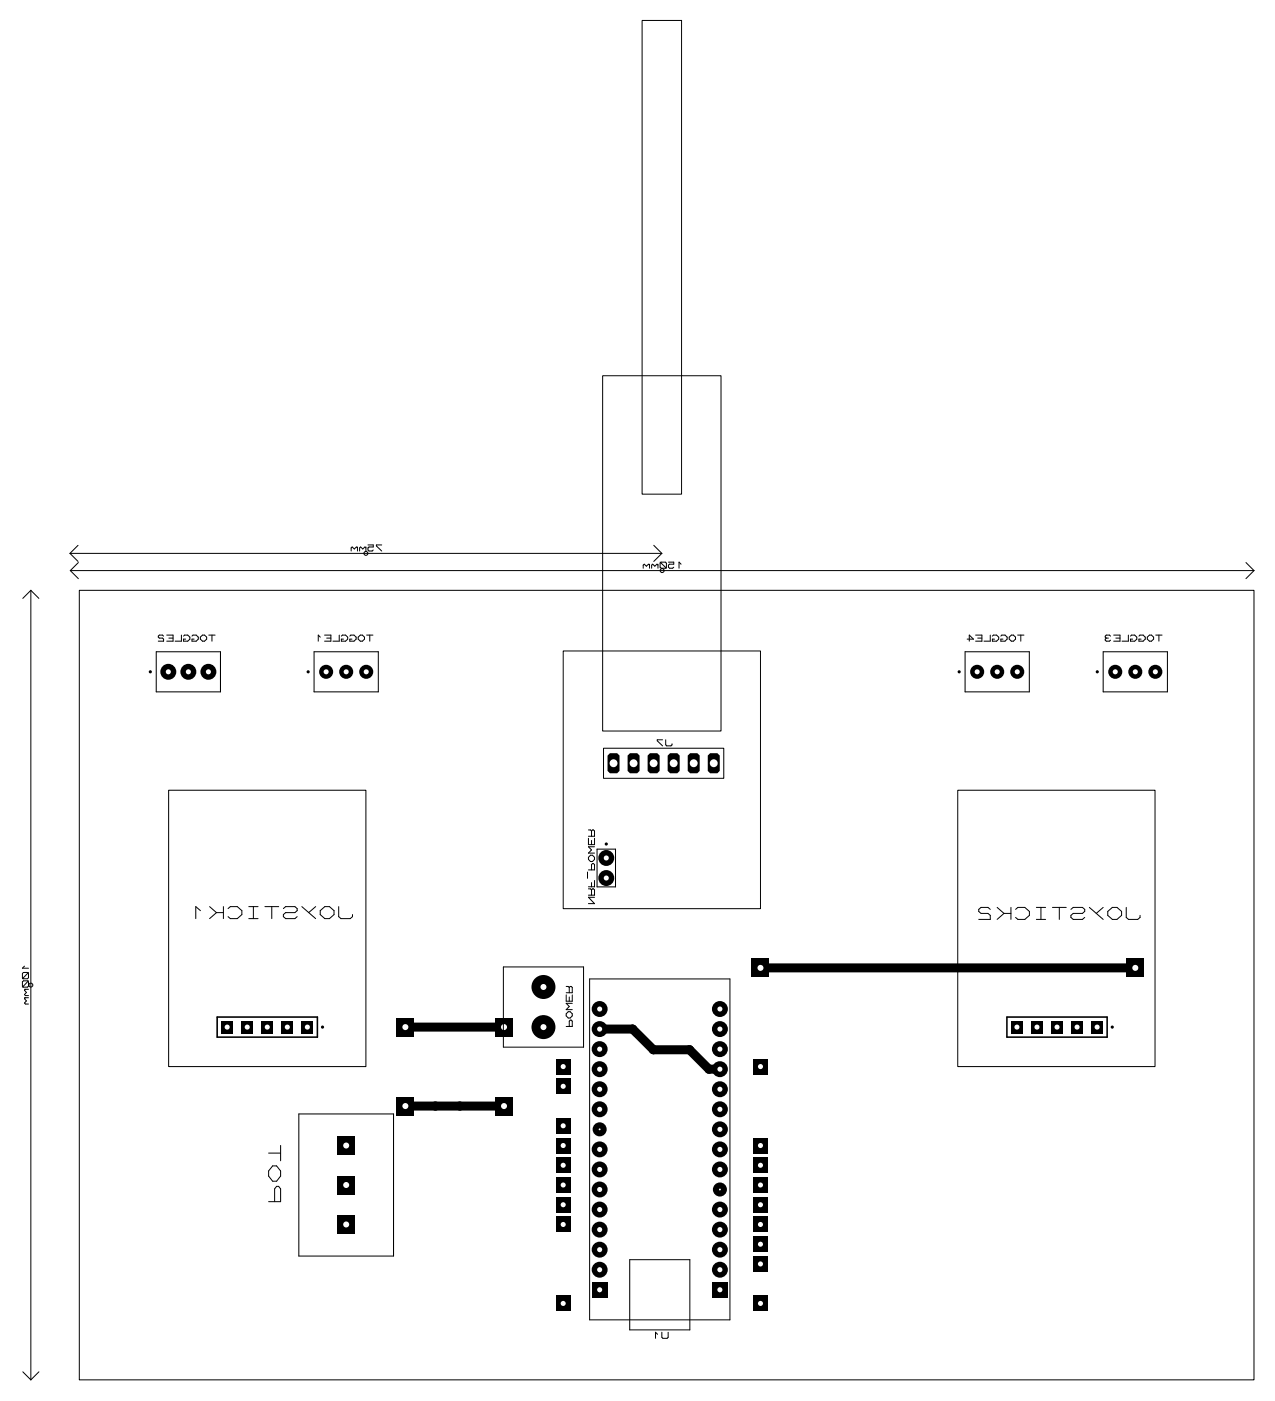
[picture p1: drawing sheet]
<svg xmlns="http://www.w3.org/2000/svg" width="162mm" height="177mm" viewBox="0 0 162 177" stroke-linecap="round" stroke-linejoin="round" font-family="sans-serif">
<path d="M51.4 130.1h12.5M76 130.3h4.2l2.6 2.7h4.6l2.4 2.4h1.4M96.4 122.6h47.5M51.4 140.1h12.5" fill="none" stroke="#000" stroke-width="1.1"/>
<g fill="#000">
<circle cx="80.2" cy="130.3" r=".57"/>
<circle cx="82.8" cy="133" r=".57"/>
<circle cx="87.4" cy="133" r=".57"/>
<circle cx="89.8" cy="135.4" r=".57"/>
<circle cx="91.2" cy="127.8" r="1.01"/>
<circle cx="55.2" cy="140.1" r=".57"/>
<circle cx="58.3" cy="140.1" r=".57"/>
</g>
<circle cx="91.2" cy="127.8" r=".32" fill="#fff"/>
<circle cx="91.2" cy="130.3" r="1.01" fill="#000"/>
<circle cx="91.2" cy="130.3" r=".32" fill="#fff"/>
<circle cx="91.2" cy="132.9" r="1.01" fill="#000"/>
<circle cx="91.2" cy="132.9" r=".32" fill="#fff"/>
<circle cx="91.2" cy="135.4" r="1.01" fill="#000"/>
<circle cx="91.2" cy="135.4" r=".32" fill="#fff"/>
<circle cx="91.2" cy="138" r="1.01" fill="#000"/>
<circle cx="91.2" cy="138" r=".32" fill="#fff"/>
<circle cx="91.2" cy="140.5" r="1.01" fill="#000"/>
<circle cx="91.2" cy="140.5" r=".32" fill="#fff"/>
<circle cx="91.2" cy="143" r="1.01" fill="#000"/>
<circle cx="91.2" cy="143" r=".32" fill="#fff"/>
<circle cx="91.2" cy="145.6" r="1.01" fill="#000"/>
<circle cx="91.2" cy="145.6" r=".32" fill="#fff"/>
<circle cx="91.2" cy="148.1" r="1.01" fill="#000"/>
<circle cx="91.2" cy="148.1" r=".32" fill="#fff"/>
<circle cx="91.2" cy="150.7" r=".89" fill="#000"/>
<circle cx="91.2" cy="150.7" r=".12" fill="#fff"/>
<circle cx="91.2" cy="153.2" r="1.01" fill="#000"/>
<circle cx="91.2" cy="153.2" r=".32" fill="#fff"/>
<circle cx="91.2" cy="155.7" r="1.01" fill="#000"/>
<circle cx="91.2" cy="155.7" r=".32" fill="#fff"/>
<circle cx="91.2" cy="158.3" r="1.01" fill="#000"/>
<circle cx="91.2" cy="158.3" r=".32" fill="#fff"/>
<circle cx="91.2" cy="160.8" r="1.01" fill="#000"/>
<circle cx="91.2" cy="160.8" r=".32" fill="#fff"/>
<path d="M90.2 162.3h2v2.1h-2z" fill="#000"/>
<circle cx="91.2" cy="163.4" r=".32" fill="#fff"/>
<path d="M75 162.3h2v2.1h-2z" fill="#000"/>
<circle cx="76" cy="163.4" r=".32" fill="#fff"/>
<circle cx="76" cy="160.8" r="1.01" fill="#000"/>
<circle cx="76" cy="160.8" r=".32" fill="#fff"/>
<circle cx="76" cy="158.3" r="1.01" fill="#000"/>
<circle cx="76" cy="158.3" r=".32" fill="#fff"/>
<circle cx="76" cy="155.7" r="1.01" fill="#000"/>
<circle cx="76" cy="155.7" r=".32" fill="#fff"/>
<circle cx="76" cy="153.2" r="1.01" fill="#000"/>
<circle cx="76" cy="153.2" r=".32" fill="#fff"/>
<circle cx="76" cy="150.7" r="1.01" fill="#000"/>
<circle cx="76" cy="150.7" r=".32" fill="#fff"/>
<circle cx="76" cy="148.1" r="1.01" fill="#000"/>
<circle cx="76" cy="148.1" r=".32" fill="#fff"/>
<circle cx="76" cy="145.6" r="1.01" fill="#000"/>
<circle cx="76" cy="145.6" r=".32" fill="#fff"/>
<circle cx="76" cy="143" r=".89" fill="#000"/>
<circle cx="76" cy="143" r=".12" fill="#fff"/>
<circle cx="76" cy="140.5" r="1.01" fill="#000"/>
<circle cx="76" cy="140.5" r=".32" fill="#fff"/>
<circle cx="76" cy="138" r="1.01" fill="#000"/>
<circle cx="76" cy="138" r=".32" fill="#fff"/>
<circle cx="76" cy="135.4" r="1.01" fill="#000"/>
<circle cx="76" cy="135.4" r=".32" fill="#fff"/>
<circle cx="76" cy="132.9" r="1.01" fill="#000"/>
<circle cx="76" cy="132.9" r=".32" fill="#fff"/>
<circle cx="76" cy="130.3" r="1.01" fill="#000"/>
<circle cx="76" cy="130.3" r=".32" fill="#fff"/>
<circle cx="76" cy="127.8" r="1.01" fill="#000"/>
<circle cx="76" cy="127.8" r=".32" fill="#fff"/>
<path d="M90 95.4h.9l.3 .3v1.9l-.3 .3h-.9l-.3-.3v-1.9z" fill-rule="evenodd" fill="#000"/>
<circle cx="90.4" cy="96.7" r=".5" fill="#fff"/>
<path d="M87.4 95.4h1l.3 .3v1.9l-.3 .3h-1l-.3-.3v-1.9z" fill-rule="evenodd" fill="#000"/>
<circle cx="87.9" cy="96.7" r=".5" fill="#fff"/>
<path d="M84.9 95.4h.9l.3 .3v1.9l-.3 .3h-.9l-.3-.3v-1.9z" fill-rule="evenodd" fill="#000"/>
<circle cx="85.4" cy="96.7" r=".5" fill="#fff"/>
<path d="M82.4 95.4h.9l.3 .3v1.9l-.3 .3h-.9l-.3-.3v-1.9z" fill-rule="evenodd" fill="#000"/>
<circle cx="82.8" cy="96.7" r=".5" fill="#fff"/>
<path d="M79.8 95.4h.9l.3 .3v1.9l-.3 .3h-.9l-.3-.3v-1.9z" fill-rule="evenodd" fill="#000"/>
<circle cx="80.3" cy="96.7" r=".5" fill="#fff"/>
<path d="M77.3 95.4h.9l.3 .3v1.9l-.3 .3h-.9l-.3-.3v-1.9z" fill-rule="evenodd" fill="#000"/>
<circle cx="77.7" cy="96.7" r=".5" fill="#fff"/>
<circle cx="76.8" cy="108.7" r="1.01" fill="#000"/>
<circle cx="76.8" cy="108.7" r=".32" fill="#fff"/>
<circle cx="76.8" cy="111.2" r="1.01" fill="#000"/>
<circle cx="76.8" cy="111.2" r=".32" fill="#fff"/>
<circle cx="41.3" cy="85.1" r=".89" fill="#000"/>
<circle cx="41.3" cy="85.1" r=".32" fill="#fff"/>
<circle cx="43.9" cy="85.1" r=".89" fill="#000"/>
<circle cx="43.9" cy="85.1" r=".32" fill="#fff"/>
<circle cx="46.4" cy="85.1" r=".89" fill="#000"/>
<circle cx="46.4" cy="85.1" r=".32" fill="#fff"/>
<circle cx="21.3" cy="85.1" r="1.01" fill="#000"/>
<circle cx="21.3" cy="85.1" r=".32" fill="#fff"/>
<circle cx="23.9" cy="85.1" r="1.01" fill="#000"/>
<circle cx="23.9" cy="85.1" r=".32" fill="#fff"/>
<circle cx="26.4" cy="85.1" r="1.01" fill="#000"/>
<circle cx="26.4" cy="85.1" r=".32" fill="#fff"/>
<path d="M138.3 129.3h1.5v1.5h-1.5z" fill="#000"/>
<circle cx="139" cy="130.1" r=".32" fill="#fff"/>
<path d="M135.7 129.3h1.5v1.5h-1.5z" fill="#000"/>
<circle cx="136.5" cy="130.1" r=".32" fill="#fff"/>
<path d="M133.2 129.3h1.5v1.5h-1.5z" fill="#000"/>
<circle cx="133.9" cy="130.1" r=".32" fill="#fff"/>
<path d="M130.6 129.3h1.6v1.5h-1.6z" fill="#000"/>
<circle cx="131.4" cy="130.1" r=".32" fill="#fff"/>
<path d="M128.1 129.3h1.5v1.5h-1.5z" fill="#000"/>
<circle cx="128.9" cy="130.1" r=".32" fill="#fff"/>
<circle cx="68.9" cy="130.1" r="1.52" fill="#000"/>
<circle cx="68.9" cy="130.1" r=".38" fill="#fff"/>
<circle cx="68.9" cy="125" r="1.52" fill="#000"/>
<circle cx="68.9" cy="125" r=".38" fill="#fff"/>
<path d="M42.7 153.9h2.3v2.3h-2.3z" fill="#000"/>
<circle cx="43.9" cy="155.1" r=".38" fill="#fff"/>
<path d="M42.7 148.9h2.3v2.3h-2.3z" fill="#000"/>
<circle cx="43.9" cy="150.1" r=".38" fill="#fff"/>
<path d="M42.7 143.9h2.3v2.3h-2.3z" fill="#000"/>
<circle cx="43.9" cy="145.1" r=".38" fill="#fff"/>
<path d="M38.2 129.3h1.5v1.5h-1.5z" fill="#000"/>
<circle cx="38.9" cy="130.1" r=".32" fill="#fff"/>
<path d="M35.6 129.3h1.6v1.5h-1.6z" fill="#000"/>
<circle cx="36.4" cy="130.1" r=".32" fill="#fff"/>
<path d="M33.1 129.3h1.5v1.5h-1.5z" fill="#000"/>
<circle cx="33.9" cy="130.1" r=".32" fill="#fff"/>
<path d="M30.6 129.3h1.5v1.5h-1.5z" fill="#000"/>
<circle cx="31.3" cy="130.1" r=".32" fill="#fff"/>
<path d="M28 129.3h1.5v1.5h-1.5z" fill="#000"/>
<circle cx="28.8" cy="130.1" r=".32" fill="#fff"/>
<circle cx="141.3" cy="85.1" r=".89" fill="#000"/>
<circle cx="141.3" cy="85.1" r=".32" fill="#fff"/>
<circle cx="143.9" cy="85.1" r=".89" fill="#000"/>
<circle cx="143.9" cy="85.1" r=".32" fill="#fff"/>
<circle cx="146.4" cy="85.1" r=".89" fill="#000"/>
<circle cx="146.4" cy="85.1" r=".32" fill="#fff"/>
<circle cx="123.8" cy="85.1" r=".89" fill="#000"/>
<circle cx="123.8" cy="85.1" r=".32" fill="#fff"/>
<circle cx="126.4" cy="85.1" r=".89" fill="#000"/>
<circle cx="126.4" cy="85.1" r=".32" fill="#fff"/>
<circle cx="128.9" cy="85.1" r=".89" fill="#000"/>
<circle cx="128.9" cy="85.1" r=".32" fill="#fff"/>
<path d="M70.4 164.1h1.9v1.9h-1.9z" fill="#000"/>
<circle cx="71.4" cy="165.1" r=".32" fill="#fff"/>
<path d="M70.4 154.1h1.9v1.9h-1.9z" fill="#000"/>
<circle cx="71.4" cy="155.1" r=".32" fill="#fff"/>
<path d="M70.4 151.6h1.9v1.9h-1.9z" fill="#000"/>
<circle cx="71.4" cy="152.6" r=".32" fill="#fff"/>
<path d="M70.4 149.1h1.9v1.9h-1.9z" fill="#000"/>
<circle cx="71.4" cy="150.1" r=".32" fill="#fff"/>
<path d="M70.4 146.6h1.9v1.9h-1.9z" fill="#000"/>
<circle cx="71.4" cy="147.6" r=".32" fill="#fff"/>
<path d="M70.4 144.1h1.9v1.9h-1.9z" fill="#000"/>
<circle cx="71.4" cy="145.1" r=".32" fill="#fff"/>
<path d="M70.4 141.6h1.9v1.9h-1.9z" fill="#000"/>
<circle cx="71.4" cy="142.6" r=".32" fill="#fff"/>
<path d="M70.4 136.6h1.9v1.9h-1.9z" fill="#000"/>
<circle cx="71.4" cy="137.6" r=".32" fill="#fff"/>
<path d="M70.4 134.1h1.9v1.9h-1.9z" fill="#000"/>
<circle cx="71.4" cy="135.1" r=".32" fill="#fff"/>
<path d="M95.4 164.1h1.9v1.9h-1.9z" fill="#000"/>
<circle cx="96.4" cy="165.1" r=".32" fill="#fff"/>
<path d="M95.4 159.1h1.9v1.9h-1.9z" fill="#000"/>
<circle cx="96.4" cy="160.1" r=".32" fill="#fff"/>
<path d="M95.4 156.6h1.9v1.9h-1.9z" fill="#000"/>
<circle cx="96.4" cy="157.6" r=".32" fill="#fff"/>
<path d="M95.4 154.1h1.9v1.9h-1.9z" fill="#000"/>
<circle cx="96.4" cy="155.1" r=".32" fill="#fff"/>
<path d="M95.4 151.6h1.9v1.9h-1.9z" fill="#000"/>
<circle cx="96.4" cy="152.6" r=".32" fill="#fff"/>
<path d="M95.4 149.1h1.9v1.9h-1.9z" fill="#000"/>
<circle cx="96.4" cy="150.1" r=".32" fill="#fff"/>
<path d="M95.4 146.6h1.9v1.9h-1.9z" fill="#000"/>
<circle cx="96.4" cy="147.6" r=".32" fill="#fff"/>
<path d="M95.4 144.1h1.9v1.9h-1.9z" fill="#000"/>
<circle cx="96.4" cy="145.1" r=".32" fill="#fff"/>
<path d="M95.4 134.1h1.9v1.9h-1.9z" fill="#000"/>
<circle cx="96.4" cy="135.1" r=".32" fill="#fff"/>
<path d="M95.2 121.4h2.3v2.3h-2.3z" fill="#000"/>
<circle cx="96.4" cy="122.6" r=".38" fill="#fff"/>
<path d="M142.7 121.4h2.3v2.3h-2.3z" fill="#000"/>
<circle cx="143.9" cy="122.6" r=".38" fill="#fff"/>
<path d="M62.7 138.9h2.3v2.3h-2.3z" fill="#000"/>
<circle cx="63.9" cy="140.1" r=".38" fill="#fff"/>
<path d="M50.2 138.9h2.3v2.3h-2.3z" fill="#000"/>
<circle cx="51.4" cy="140.1" r=".38" fill="#fff"/>
<path d="M62.7 128.9h2.3v2.3h-2.3z" fill="#000"/>
<circle cx="63.9" cy="130.1" r=".38" fill="#fff"/>
<path d="M50.2 128.9h2.3v2.3h-2.3z" fill="#000"/>
<circle cx="51.4" cy="130.1" r=".38" fill="#fff"/>
<g fill="none" stroke="#000" stroke-width=".13">
<path d="M81.4 2.6h5v60h-5zM76.4 47.6h15v45h-15zM3.9 74.8v100M3.9 74.8l1 1M3.9 74.8l-1 1M8.9 70.1h75M8.9 70.1l1 1M8.9 72.3h150M8.9 72.3l1 1M9.9 69.1l-1 1M9.9 71.2l-1 1.1M10 74.8h148.9v100h-148.9z"/>
<path d="M45.3 69.3v.5M45.3 69.4l-.1-.1-.3 .2-.3-.2-.1 .1v.4M46.4 69.3v.5M46.4 69.4l-.2-.1-.2 .2-.3-.2-.1 .1v.4M46.6 69h.7v.3h-.5l-.2 .1v.3l.2 .1h.4l.1-.1M48.4 69h-.7v.1l.7 .7M82.3 71.5v.5M82.3 71.6l-.1-.1-.3 .2-.3-.2-.1 .1v.4M82.8 69.1l1.1 1M83.4 71.5v.5M83.4 71.6l-.2-.1-.2 .2-.3-.2-.1 .1v.4M83.6 71.2l.8 .8"/>
<path d="M83.8 71.2h.5l.1 .1v.5l-.1 .2h-.5l-.2-.2v-.5zM83.9 70.1l-1.1 1M84.7 71.2h.7v.3h-.6l-.1 .1v.2l.1 .2h.4l.2-.2M86.3 71.5l-.3-.3v.8M157.9 71.2l1 1.1M158.9 72.3l-1 1M19.8 82.5h8.1v5.1h-8.1zM20.7 80.6l-.1-.2h-.4l-.1 .3 .1 .1h.4l.1 .1v.3h-.6M21.1 80.4h.8v.8h-.8M21.4 80.8h.5M23 80.4v.8h-.8M23.3 80.6l.1-.2h.4l.3 .3v.2l-.3 .3h-.5v-.3h.2"/>
<path d="M24.3 80.6l.2-.2h.4l.2 .3v.2l-.2 .3h-.6v-.3h.3M25.4 80.7l.3-.3h.2l.3 .3v.2l-.3 .3h-.2l-.3-.3zM26.5 80.4h.8M26.9 80.4v.8M39.8 82.5h8.1v5.1h-8.1zM40.6 80.7l-.3-.3v.8M41.1 80.4h.8v.8h-.8M41.4 80.8h.5M43 80.4v.8h-.8M43.3 80.6l.1-.2h.4l.3 .3v.2l-.3 .3h-.5v-.3h.2M44.3 80.6l.2-.2h.4l.2 .3v.2l-.2 .3h-.6v-.3h.3M45.4 80.7l.3-.3h.2l.3 .3v.2l-.3 .3h-.2l-.3-.3z"/>
<path d="M46.5 80.4h.8M46.9 80.4v.8M71.4 82.4h25v32.7h-25zM76.5 94.8h15.2v3.8h-15.2zM84 93.7h-.7v.1l.7 .7M84.4 93.7v.6l.1 .2h.5l.2-.3M122.3 82.5h8.1v5.1h-8.1zM122.6 80.9h.8l-.6-.5v.8M123.6 80.4h.8v.8h-.8M123.9 80.8h.5M125.5 80.4v.8h-.8M125.8 80.6l.1-.2h.4l.3 .3v.2l-.3 .3h-.5v-.3h.2"/>
<path d="M126.8 80.6l.2-.2h.4l.2 .3v.2l-.2 .3h-.6v-.3h.3M127.9 80.7l.3-.3h.2l.3 .3v.2l-.3 .3h-.2l-.3-.3zM129 80.4h.8M129.4 80.4v.8M139.8 82.5h8.1v5.1h-8.1zM140.2 80.8l-.1 .1 .1 .3h.4l.1-.1M140.2 80.8h.3M140.7 80.6l-.1-.2h-.4l-.1 .2 .1 .2M141.1 80.4h.8v.8h-.8M141.4 80.8h.5M143 80.4v.8h-.8M143.3 80.6l.1-.2h.4l.3 .3v.2l-.3 .3h-.5v-.3h.2"/>
<path d="M144.3 80.6l.2-.2h.4l.2 .3v.2l-.2 .3h-.6v-.3h.3M145.4 80.7l.3-.3h.2l.3 .3v.2l-.3 .3h-.2l-.3-.3zM146.5 80.4h.8M146.9 80.4v.8M21.4 100.1h25v35h-25zM25.4 115.3l-.6-.5v1.5M26.6 114.8l.8 .8M27.4 115.6h.9M27.4 115.6l-.8 .7M28.3 114.8v1.5M28.9 115.1l.3-.3h.9l.5 .5v.5l-.5 .5h-.9l-.3-.2M31.5 116.3h1.2"/>
<path d="M31.5 114.8h1.2M32.1 114.8v1.5M33.6 114.8h1.7M34.4 114.8v1.5M35.9 115.1l.3-.3h1.2l.3 .3v.2l-.3 .3h-1.2l-.3 .2v.3l.3 .2h1.2l.3-.2M38.2 114.8l1.8 1.5M40 114.8l-.9 .8M40.6 115.3l.6-.5h.5l.6 .5v.5l-.6 .5h-.5l-.6-.5zM42.9 114.8v1.3l.3 .2h1.2l.3-.2v-.3M74.4 110.4v.8M74.6 106.2v.8h.7v-.8M74.6 110.2h.7v-.7l-.1-.1-.2 .1v.7"/>
<path d="M74.6 112.6h.2l.2 .1M74.6 105.1h.2l.2 .1M74.8 108.3h.3l.2 .3v.2l-.2 .3h-.3l-.2-.3v-.2zM75 112.7l.1-.1 .2 .1v.7h-.7M75 105.2l.1-.1 .2 .1v.7h-.7M75 105.2v.7M75 106.4v.6M75 111.8v.5M75 112.7v.7M75.3 113.6h-.7l.7 .8h-.7M75.3 111.5v.8h-.7M75.3 107.2h-.7l.4 .4-.4 .4h.7"/>
<path d="M75.7 107.5h2.3v4.8h-2.3zM121.4 100.1h25v35h-25zM125.5 115.2l-.3-.3h-.9l-.3 .3v.2l.3 .3h.9l.3 .2v.5h-1.5M126.4 114.9l.8 .8M127.2 115.7h.9M127.2 115.7l-.8 .7M128.1 114.9v1.5M128.7 115.2l.3-.3h.9l.5 .5v.5l-.5 .5h-.9l-.3-.2M131.3 116.4h1.2M131.3 114.9h1.2M131.9 114.9v1.5M133.4 114.9h1.7"/>
<path d="M134.2 114.9v1.5M135.7 115.2l.3-.3h1.2l.3 .3v.2l-.3 .3h-1.2l-.3 .2v.3l.3 .2h1.2l.3-.2M138 114.9l1.8 1.5M139.8 114.9l-.9 .8M140.4 115.4l.6-.5h.5l.6 .5v.5l-.6 .5h-.5l-.6-.5zM142.7 114.9v1.3l.3 .2h1.2l.3-.2v-.3M3 123.2h.5l.1 .1v.5l-.1 .2h-.5l-.2-.2v-.5zM3 124.2h.5l.1 .2v.5l-.1 .1h-.5l-.2-.1v-.5zM3.1 122.4l-.3 .2h.8M3.1 125.3h.5M3.1 126.4h.5M3.2 125.3l-.1 .1 .2 .3-.2 .3 .1 .1h.4"/>
<path d="M3.2 126.4l-.1 .1 .2 .3-.2 .2 .1 .2h.4M3.6 123.2l-.8 .8M3.6 124.2l-.8 .8M63.8 122.5h10.1v10.1h-10.1zM71.7 130h.8v-.7l-.1-.1-.3 .1v.7M71.7 126v.8h.8v-.8M71.7 124.9h.3l.1 .2M72 128.1h.3l.2 .3v.3l-.2 .2h-.3l-.3-.2v-.3zM72.1 125.1l.2-.2 .2 .2v.6h-.8M72.1 125.1v.6M72.1 126.3v.5M72.5 127.1h-.8l.4 .4-.4 .4h.8"/>
<path d="M74.7 124h17.8v43.2h-17.8zM34 152.2h1.6v-1.6l-.3-.3h-.3l-.2 .3v1.6M34 146h1.6M34.5 147.7h.5l.6 .6v.7l-.6 .6h-.5l-.5-.6v-.7zM35.6 145.1v1.9M37.9 141.1h12v18h-12zM79.8 159.5h7.6v8.9h-7.6zM2.9 173.7l1 1.1M4.9 173.7l-1 1.1M83.3 169l-.2-.3v.8M83.9 168.7v.7l.1 .1h.5l.2-.1v-.7"/>
<circle cx="46.4" cy="70.1" r=".25"/>
<circle cx="83.9" cy="72.3" r=".25"/>
<circle cx="3.9" cy="124.8" r=".25"/>
</g>
<g fill="none" stroke="#000" stroke-width=".2">
<path d="M27.5 128.8h12.7v2.6h-12.7zM127.6 128.8h12.7v2.6h-12.7z"/>
<circle cx="19.1" cy="85.1" r=".1"/>
<circle cx="39.1" cy="85.1" r=".1"/>
<circle cx="121.6" cy="85.1" r=".1"/>
<circle cx="139.1" cy="85.1" r=".1"/>
<circle cx="76.8" cy="106.9" r=".1"/>
<circle cx="40.9" cy="130.1" r=".1"/>
<circle cx="141" cy="130.1" r=".1"/>
</g>
</svg>
